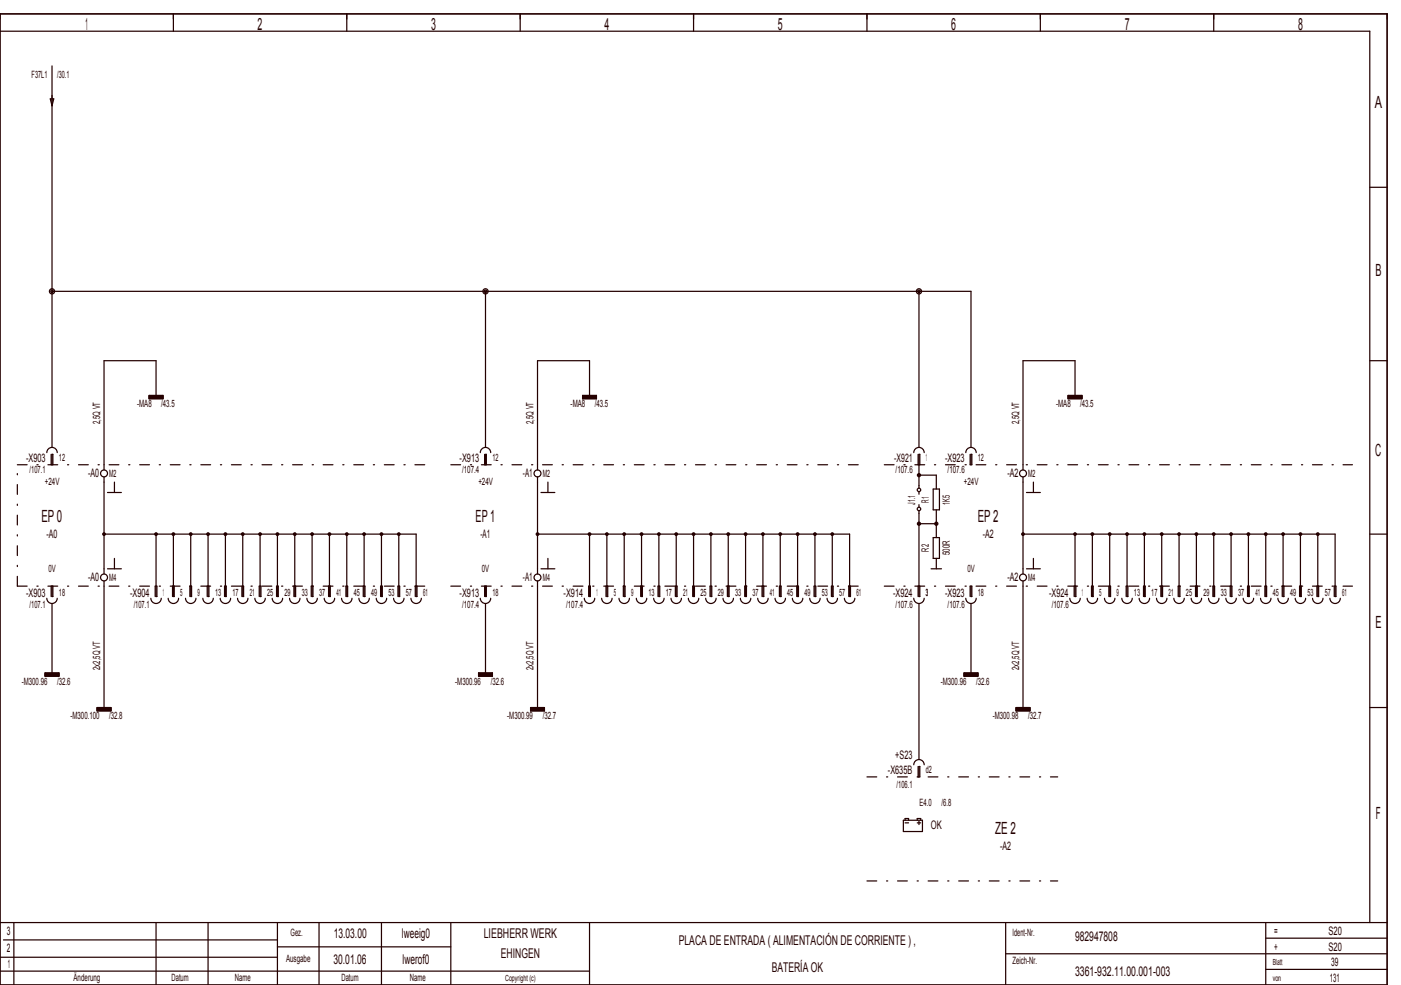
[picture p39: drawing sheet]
<svg xmlns="http://www.w3.org/2000/svg" width="404mm" height="284mm" viewBox="0 0 404 284" stroke-linecap="round" stroke-linejoin="round" font-family="sans-serif">
<defs><g id="words">
<g font-size="4.8" fill="#240000">
<text x="24.6" y="8.6">1</text>
<text x="74.3" y="8.6">2</text>
<text x="124.3" y="8.6">3</text>
<text x="174.3" y="8.6">4</text>
<text x="224.3" y="8.6">5</text>
<text x="274.3" y="8.6">6</text>
<text x="324.3" y="8.6">7</text>
<text x="374.3" y="8.6">8</text>
<text x="396.5" y="31.1">A</text>
<text x="396.7" y="79.6">B</text>
<text x="396.6" y="131.6">C</text>
<text x="11.9" y="150.6">EP 0</text>
<text x="137.2" y="150.6">EP 1</text>
<text x="281.9" y="150.6">EP 2</text>
<text x="396.7" y="181.1">E</text>
<text x="396.8" y="236.1">F</text>
<text x="286.9" y="240.6">ZE 2</text>
</g>
<g font-size="3.9" fill="#240000">
<text x="96.2" y="270.3">13.03.00</text>
<text x="115.9" y="270.3">lweeig0</text>
<text x="139.5" y="270.3">LIEBHERR WERK</text>
<text x="195.7" y="272.3">PLACA DE ENTRADA ( ALIMENTACIÓN DE CORRIENTE ) ,</text>
<text x="310" y="271.3">982947808</text>
<text x="96.2" y="277.8">30.01.06</text>
<text x="116.1" y="277.8">lwerof0</text>
<text x="144.4" y="276.3">EHINGEN</text>
<text x="222.5" y="280.3">BATERÍA OK</text>
<text x="310" y="281.3">3361­932.11.00.001­003</text>
</g>
<g font-size="3.4" fill="#240000">
<text x="7.5" y="133.1">­X903</text>
<text x="25.4" y="137.6">­A0</text>
<text x="132.5" y="133.1">­X913</text>
<text x="150.8" y="137.6">­A1</text>
<text x="257.9" y="133.1">­X921</text>
<text x="272.5" y="133.1">­X923</text>
<text x="290.5" y="137.6">­A2</text>
<text x="13.4" y="155.1">­A0</text>
<text x="138.5" y="155.1">­A1</text>
<text x="283.4" y="155.1">­A2</text>
<text x="25.4" y="167.6">­A0</text>
<text x="150.8" y="167.6">­A1</text>
<text x="290.5" y="167.6">­A2</text>
<text x="7.5" y="172.1">­X903</text>
<text x="37.5" y="172.1">­X904</text>
<text x="132.5" y="172.1">­X913</text>
<text x="162.5" y="172.1">­X914</text>
<text x="257.5" y="172.1">­X924</text>
<text x="272.5" y="172.1">­X923</text>
<text x="302.5" y="172.1">­X924</text>
<text x="258.2" y="218.7">+S23</text>
<text x="256" y="223.1">­X635B</text>
<text x="268.4" y="239.1">OK</text>
<text x="288.4" y="245.1">­A2</text>
<text x="2" y="269.6">3</text>
<text x="367.5" y="269.6">=</text>
<text x="383.1" y="269.6">S20</text>
<text x="2" y="274.6">2</text>
<text x="367.5" y="274.1">+</text>
<text x="383.1" y="274.1">S20</text>
<text x="2.2" y="279.1">1</text>
<text x="383.9" y="278.6">39</text>
<text x="383.5" y="283.1">131</text>
</g>
<g font-size="2.9" fill="#240000">
<text x="9.1" y="22.4">F37L1</text>
<text x="16.5" y="22.4">/30.1</text>
<text x="39.6" y="117.4">­MA8</text>
<text x="46.5" y="117.4">/43.5</text>
<text x="164.6" y="117.4">­MA8</text>
<text x="171.5" y="117.4">/43.5</text>
<text x="304.6" y="117.4">­MA8</text>
<text x="311.5" y="117.4">/43.5</text>
<text x="28.9" y="122.2" transform="rotate(-90 28.9 122.2)">2,5Q VT</text>
<text x="153.9" y="122.2" transform="rotate(-90 153.9 122.2)">2,5Q VT</text>
<text x="293.9" y="122.2" transform="rotate(-90 293.9 122.2)">2,5Q VT</text>
<text x="8.6" y="136.4">/107.1</text>
<text x="17" y="132.9">12</text>
<text x="31.5" y="137.4">M2</text>
<text x="133.3" y="136.4">/107.4</text>
<text x="142" y="132.9">12</text>
<text x="156.5" y="137.4">M2</text>
<text x="258.3" y="136.4">/107.6</text>
<text x="267" y="132.9">1</text>
<text x="273.3" y="136.4">/107.6</text>
<text x="282" y="132.9">12</text>
<text x="296.5" y="137.4">M2</text>
<text x="12.9" y="139.9">+24V</text>
<text x="137.9" y="139.9">+24V</text>
<text x="277.9" y="139.9">+24V</text>
<text x="263.9" y="145.5" transform="rotate(-90 263.9 145.5)">J1.1</text>
<text x="267.9" y="144.9" transform="rotate(-90 267.9 144.9)">R1</text>
<text x="273.9" y="145.5" transform="rotate(-90 273.9 145.5)">1K5</text>
<text x="267.9" y="159" transform="rotate(-90 267.9 159)">R2</text>
<text x="273.9" y="160.1" transform="rotate(-90 273.9 160.1)">500R</text>
<text x="14" y="164.9">0V</text>
<text x="31.5" y="167.4">M4</text>
<text x="139" y="164.9">0V</text>
<text x="156.5" y="167.4">M4</text>
<text x="279" y="164.9">0V</text>
<text x="296.5" y="167.4">M4</text>
<text x="17" y="171.9">18</text>
<text x="47" y="171.9">1</text>
<text x="52" y="171.9">5</text>
<text x="57" y="171.9">9</text>
<text x="62" y="171.9">13</text>
<text x="67" y="171.9">17</text>
<text x="72" y="171.9">21</text>
<text x="77" y="171.9">25</text>
<text x="82" y="171.9">29</text>
<text x="87" y="171.9">33</text>
<text x="92" y="171.9">37</text>
<text x="97" y="171.9">41</text>
<text x="102" y="171.9">45</text>
<text x="107" y="171.9">49</text>
<text x="112" y="171.9">53</text>
<text x="117" y="171.9">57</text>
<text x="122" y="171.9">61</text>
<text x="142" y="171.9">18</text>
<text x="172" y="171.9">1</text>
<text x="177" y="171.9">5</text>
<text x="182" y="171.9">9</text>
<text x="187" y="171.9">13</text>
<text x="192" y="171.9">17</text>
<text x="197" y="171.9">21</text>
<text x="202" y="171.9">25</text>
<text x="207" y="171.9">29</text>
<text x="212" y="171.9">33</text>
<text x="217" y="171.9">37</text>
<text x="222" y="171.9">41</text>
<text x="227" y="171.9">45</text>
<text x="232" y="171.9">49</text>
<text x="237" y="171.9">53</text>
<text x="242" y="171.9">57</text>
<text x="247" y="171.9">61</text>
<text x="267" y="171.9">3</text>
<text x="282" y="171.9">18</text>
<text x="312" y="171.9">1</text>
<text x="317" y="171.9">5</text>
<text x="322" y="171.9">9</text>
<text x="327" y="171.9">13</text>
<text x="332" y="171.9">17</text>
<text x="337" y="171.9">21</text>
<text x="342" y="171.9">25</text>
<text x="347" y="171.9">29</text>
<text x="352" y="171.9">33</text>
<text x="357" y="171.9">37</text>
<text x="362" y="171.9">41</text>
<text x="367" y="171.9">45</text>
<text x="372" y="171.9">49</text>
<text x="377" y="171.9">53</text>
<text x="382" y="171.9">57</text>
<text x="387" y="171.9">61</text>
<text x="8.6" y="175.4">/107.1</text>
<text x="38.6" y="175.4">/107.1</text>
<text x="133.3" y="175.4">/107.4</text>
<text x="163.3" y="175.4">/107.4</text>
<text x="258.3" y="175.4">/107.6</text>
<text x="273.3" y="175.4">/107.6</text>
<text x="303.3" y="175.4">/107.6</text>
<text x="6.3" y="197.4">­M300.96</text>
<text x="16.5" y="197.4">/32.6</text>
<text x="28.9" y="193.1" transform="rotate(-90 28.9 193.1)">2x2,5Q VT</text>
<text x="131.3" y="197.4">­M300.96</text>
<text x="141.5" y="197.4">/32.6</text>
<text x="153.9" y="193.1" transform="rotate(-90 153.9 193.1)">2x2,5Q VT</text>
<text x="271.3" y="197.4">­M300.96</text>
<text x="281.5" y="197.4">/32.6</text>
<text x="293.9" y="193.1" transform="rotate(-90 293.9 193.1)">2x2,5Q VT</text>
<text x="20.3" y="207.4">­M300.100</text>
<text x="31.5" y="207.4">/32.8</text>
<text x="146.3" y="207.4">­M300.99</text>
<text x="156.5" y="207.4">/32.7</text>
<text x="286.3" y="207.4">­M300.98</text>
<text x="296.5" y="207.4">/32.7</text>
<text x="258.6" y="227.3">/106.1</text>
<text x="267" y="222.9">d2</text>
<text x="265.2" y="232.4">E4.0</text>
<text x="271.5" y="232.4">/6.8</text>
<text x="83.8" y="269.9">Gez.</text>
<text x="292" y="269.9">Ident­Nr.</text>
<text x="82.5" y="277.4">Ausgabe</text>
<text x="292" y="277.9">Zeich­Nr.</text>
<text x="21.2" y="282.9">Änderung</text>
<text x="49.5" y="282.9">Datum</text>
<text x="67.7" y="282.9">Name</text>
<text x="98.5" y="282.9">Datum</text>
<text x="118.2" y="282.9">Name</text>
</g>
<g font-size="2.4" fill="#240000">
<text x="367" y="278.3">Blatt</text>
<text x="145.7" y="282.8">Copyright (c)</text>
<text x="367" y="282.8">von</text>
</g>
</g></defs>
<g fill="none" stroke="#240000" stroke-width=".35">
<path d="M0 4h400v280h-400zM0 9h395v257M15 19v110M50 4v5M100 4v5M150 4v5M200 4v5M250 4v5M300 4v5M350 4v5M14.5 28.5h1l-.5 2zM395 54h5"/>
<path d="M15 84h265v45M140 84v45M265 84v45M43 114h4v1h-4zM43 114.9h4M43 114.8h4M43 114.7h4M43 114.6h4M43 114.5h4M43 114.4h4M43 114.3h4M43 114.2h4"/>
<path d="M43 114.1h4M45 114v-10h-15v31.5M168 114h4v1h-4zM168 114.9h4M168 114.8h4M168 114.7h4M168 114.6h4M168 114.5h4M168 114.4h4M168 114.3h4M168 114.2h4M168 114.1h4"/>
<path d="M170 114v-10h-15v31.5M308 114h4v1h-4zM308 114.9h4M308 114.8h4M308 114.7h4M308 114.6h4M308 114.5h4M308 114.4h4M308 114.3h4M308 114.2h4M308 114.1h4M310 114v-10h-15v31.5"/>
<path d="M395 104h5M13.5 130.5a1.5 1.5 0 0 1 1.5-1.5 1.5 1.5 0 0 1 1.5 1.5M14.7 131v3h.5v-3h-.2v3M30 137.5v28M33 139v3M138.5 130.5a1.5 1.5 0 0 1 1.5-1.5 1.5 1.5 0 0 1 1.5 1.5M139.7 131v3h.6v-3h-.3v3M155 137.5v28M158 139v3M263.5 130.5a1.5 1.5 0 0 1 1.5-1.5 1.5 1.5 0 0 1 1.5 1.5M264.7 131v3h.6v-3h-.3v9.8M265 137h5v4"/>
<path d="M278.5 130.5a1.5 1.5 0 0 1 1.5-1.5 1.5 1.5 0 0 1 1.5 1.5M279.8 131v3h.4v-3h-.2v3M295 137.5v28M298 139v3M30 154h90v18h.2v-3h-.5v3M31 142h4M45 154v18h.2v-3h-.4v3M50 154v18h.2v-3h-.5v3M55 154v18h.3v-3h-.5v3M60 154v18h.2v-3h-.4v3M65 154v18h.2v-3h-.5v3M70 154v18h.3v-3h-.6v3"/>
<path d="M75 154v18h.3v-3h-.5v3M80 154v18h.2v-3h-.4v3M85 154v18h.2v-3h-.5v3M90 154v18h.3v-3h-.6v3M95 154v18h.2v-3h-.4v3M100 154v18h.2v-3h-.5v3M105 154v18h.3v-3h-.6v3M110 154v18h.3v-3h-.5v3M115 154v18h.2v-3h-.4v3M155 154h90v18h.3v-3h-.6v3M156 142h4M170 154v18h.2v-3h-.5v3"/>
<path d="M175 154v18h.3v-3h-.6v3M180 154v18h.3v-3h-.5v3M185 154v18h.2v-3h-.4v3M190 154v18h.2v-3h-.4v3M195 154v18h.3v-3h-.6v3M200 154v18h.3v-3h-.5v3M205 154v18h.2v-3h-.5v3M210 154v18h.3v-3h-.6v3M215 154v18h.2v-3h-.4v3M220 154v18h.2v-3h-.4v3M225 154v18h.2v-3h-.5v3M230 154v18h.3v-3h-.6v3"/>
<path d="M235 154v18h.3v-3h-.5v3M240 154v18h.2v-3h-.4v3M265 147.3v24.7h.3v-3h-.6v3M265 141.8v.7M265 145.5v.8M265 151h5M269.1 141h1.8v6h-1.8zM269.1 155h1.8v6h-1.8zM270 147v8M295 154h90v18h.2v-3h-.5v3M296 142h4M310 154v18h.2v-3h-.5v3"/>
<path d="M315 154v18h.2v-3h-.5v3M320 154v18h.3v-3h-.5v3M325 154v18h.3v-3h-.5v3M330 154v18h.2v-3h-.4v3M335 154v18h.3v-3h-.6v3M340 154v18h.3v-3h-.5v3M345 154v18h.2v-3h-.5v3M350 154v18h.2v-3h-.5v3M355 154v18h.2v-3h-.4v3M360 154v18h.2v-3h-.4v3M365 154v18h.2v-3h-.4v3M370 154v18h.3v-3h-.6v3"/>
<path d="M375 154v18h.3v-3h-.6v3M380 154v18h.3v-3h-.6v3M395 154h5M13.5 172.5a1.5 1.5 0 0 0 1.5 1.5 1.5 1.5 0 0 0 1.5-1.5M15 169v3h.2v-3h-.5v3M15 174v20M30 167.5v36.5M31 164h4M33 161v3M43.5 172.5a1.5 1.5 0 0 0 1.5 1.5 1.5 1.5 0 0 0 1.5-1.5M48.5 172.5a1.5 1.5 0 0 0 1.5 1.5 1.5 1.5 0 0 0 1.5-1.5M53.5 172.5a1.5 1.5 0 0 0 1.5 1.5 1.5 1.5 0 0 0 1.5-1.5"/>
<path d="M58.5 172.5a1.5 1.5 0 0 0 1.5 1.5 1.5 1.5 0 0 0 1.5-1.5M63.5 172.5a1.5 1.5 0 0 0 1.5 1.5 1.5 1.5 0 0 0 1.5-1.5M68.5 172.5a1.5 1.5 0 0 0 1.5 1.5 1.5 1.5 0 0 0 1.5-1.5M73.5 172.5a1.5 1.5 0 0 0 1.5 1.5 1.5 1.5 0 0 0 1.5-1.5M78.5 172.5a1.5 1.5 0 0 0 1.5 1.5 1.5 1.5 0 0 0 1.5-1.5M83.5 172.5a1.5 1.5 0 0 0 1.5 1.5 1.5 1.5 0 0 0 1.5-1.5M88.5 172.5a1.5 1.5 0 0 0 1.5 1.5 1.5 1.5 0 0 0 1.5-1.5M93.5 172.5a1.5 1.5 0 0 0 1.5 1.5 1.5 1.5 0 0 0 1.5-1.5M98.5 172.5a1.5 1.5 0 0 0 1.5 1.5 1.5 1.5 0 0 0 1.5-1.5M103.5 172.5a1.5 1.5 0 0 0 1.5 1.5 1.5 1.5 0 0 0 1.5-1.5M108.5 172.5a1.5 1.5 0 0 0 1.5 1.5 1.5 1.5 0 0 0 1.5-1.5M113.5 172.5a1.5 1.5 0 0 0 1.5 1.5 1.5 1.5 0 0 0 1.5-1.5"/>
<path d="M118.5 172.5a1.5 1.5 0 0 0 1.5 1.5 1.5 1.5 0 0 0 1.5-1.5M138.5 172.5a1.5 1.5 0 0 0 1.5 1.5 1.5 1.5 0 0 0 1.5-1.5M140 169v3h.3v-3h-.6v3M140 174v20M155 167.5v36.5M156 164h4M158 161v3M168.5 172.5a1.5 1.5 0 0 0 1.5 1.5 1.5 1.5 0 0 0 1.5-1.5M173.5 172.5a1.5 1.5 0 0 0 1.5 1.5 1.5 1.5 0 0 0 1.5-1.5M178.5 172.5a1.5 1.5 0 0 0 1.5 1.5 1.5 1.5 0 0 0 1.5-1.5M183.5 172.5a1.5 1.5 0 0 0 1.5 1.5 1.5 1.5 0 0 0 1.5-1.5M188.5 172.5a1.5 1.5 0 0 0 1.5 1.5 1.5 1.5 0 0 0 1.5-1.5"/>
<path d="M193.5 172.5a1.5 1.5 0 0 0 1.5 1.5 1.5 1.5 0 0 0 1.5-1.5M198.5 172.5a1.5 1.5 0 0 0 1.5 1.5 1.5 1.5 0 0 0 1.5-1.5M203.5 172.5a1.5 1.5 0 0 0 1.5 1.5 1.5 1.5 0 0 0 1.5-1.5M208.5 172.5a1.5 1.5 0 0 0 1.5 1.5 1.5 1.5 0 0 0 1.5-1.5M213.5 172.5a1.5 1.5 0 0 0 1.5 1.5 1.5 1.5 0 0 0 1.5-1.5M218.5 172.5a1.5 1.5 0 0 0 1.5 1.5 1.5 1.5 0 0 0 1.5-1.5M223.5 172.5a1.5 1.5 0 0 0 1.5 1.5 1.5 1.5 0 0 0 1.5-1.5M228.5 172.5a1.5 1.5 0 0 0 1.5 1.5 1.5 1.5 0 0 0 1.5-1.5M233.5 172.5a1.5 1.5 0 0 0 1.5 1.5 1.5 1.5 0 0 0 1.5-1.5M238.5 172.5a1.5 1.5 0 0 0 1.5 1.5 1.5 1.5 0 0 0 1.5-1.5M243.5 172.5a1.5 1.5 0 0 0 1.5 1.5 1.5 1.5 0 0 0 1.5-1.5M263.5 172.5a1.5 1.5 0 0 0 1.5 1.5 1.5 1.5 0 0 0 1.5-1.5"/>
<path d="M265 174v45M268.5 164h3M270 161v3M278.5 172.5a1.5 1.5 0 0 0 1.5 1.5 1.5 1.5 0 0 0 1.5-1.5M280 169v3h.2v-3h-.4v3M280 174v20M295 167.5v36.5M296 164h4M298 161v3M308.5 172.5a1.5 1.5 0 0 0 1.5 1.5 1.5 1.5 0 0 0 1.5-1.5M313.5 172.5a1.5 1.5 0 0 0 1.5 1.5 1.5 1.5 0 0 0 1.5-1.5M318.5 172.5a1.5 1.5 0 0 0 1.5 1.5 1.5 1.5 0 0 0 1.5-1.5"/>
<path d="M323.5 172.5a1.5 1.5 0 0 0 1.5 1.5 1.5 1.5 0 0 0 1.5-1.5M328.5 172.5a1.5 1.5 0 0 0 1.5 1.5 1.5 1.5 0 0 0 1.5-1.5M333.5 172.5a1.5 1.5 0 0 0 1.5 1.5 1.5 1.5 0 0 0 1.5-1.5M338.5 172.5a1.5 1.5 0 0 0 1.5 1.5 1.5 1.5 0 0 0 1.5-1.5M343.5 172.5a1.5 1.5 0 0 0 1.5 1.5 1.5 1.5 0 0 0 1.5-1.5M348.5 172.5a1.5 1.5 0 0 0 1.5 1.5 1.5 1.5 0 0 0 1.5-1.5M353.5 172.5a1.5 1.5 0 0 0 1.5 1.5 1.5 1.5 0 0 0 1.5-1.5M358.5 172.5a1.5 1.5 0 0 0 1.5 1.5 1.5 1.5 0 0 0 1.5-1.5M363.5 172.5a1.5 1.5 0 0 0 1.5 1.5 1.5 1.5 0 0 0 1.5-1.5M368.5 172.5a1.5 1.5 0 0 0 1.5 1.5 1.5 1.5 0 0 0 1.5-1.5M373.5 172.5a1.5 1.5 0 0 0 1.5 1.5 1.5 1.5 0 0 0 1.5-1.5M378.5 172.5a1.5 1.5 0 0 0 1.5 1.5 1.5 1.5 0 0 0 1.5-1.5"/>
<path d="M383.5 172.5a1.5 1.5 0 0 0 1.5 1.5 1.5 1.5 0 0 0 1.5-1.5M13 194h4v1h-4zM13 194.9h4M13 194.8h4M13 194.7h4M13 194.6h4M13 194.5h4M13 194.4h4M13 194.3h4M13 194.2h4M13 194.1h4M138 194h4v1h-4z"/>
<path d="M138 194.9h4M138 194.8h4M138 194.7h4M138 194.6h4M138 194.5h4M138 194.4h4M138 194.3h4M138 194.2h4M138 194.1h4M278 194h4v1h-4zM278 194.9h4M278 194.8h4"/>
<path d="M278 194.7h4M278 194.6h4M278 194.5h4M278 194.4h4M278 194.3h4M278 194.2h4M278 194.1h4M28 204h4v1h-4zM28 204.9h4M28 204.8h4M28 204.7h4M28 204.6h4"/>
<path d="M28 204.5h4M28 204.4h4M28 204.3h4M28 204.2h4M28 204.1h4M153 204h4v1h-4zM153 204.9h4M153 204.8h4M153 204.7h4M153 204.6h4M153 204.5h4M153 204.4h4"/>
<path d="M153 204.3h4M153 204.2h4M153 204.1h4M293 204h4v1h-4zM293 204.9h4M293 204.8h4M293 204.7h4M293 204.6h4M293 204.5h4M293 204.4h4M293 204.3h4M293 204.2h4"/>
<path d="M293 204.1h4M395 204h5M260.5 236.5h5.5v3.3h-5.5zM261 236.5v-.5h1v.5M261 237.3h1M263.5 220.5a1.5 1.5 0 0 1 1.5-1.5 1.5 1.5 0 0 1 1.5 1.5M264.5 236.5v-.5h1v.5M264.5 237.3h1M264.7 221v3h.6v-3h-.3v3M265 236.8v1M0 276h80M0 266h400"/>
<path d="M1 271h79M4 266v18M45 266v18M60 266v18M80 266v18M80 273h50M92 266v18M110 266v18M130 266v18M170 266v18M290 266v18M290 275h110"/>
<path d="M365 266v18M365 279.5h35M365 270.5h35M0 280h170"/>
<circle cx="15" cy="84" r=".75"/>
<circle cx="15" cy="84" r=".38"/>
<circle cx="140" cy="84" r=".75"/>
<circle cx="140" cy="84" r=".38"/>
<circle cx="265" cy="84" r=".38"/>
<circle cx="265" cy="84" r=".75"/>
<circle cx="30" cy="136.5" r="1"/>
<circle cx="155" cy="136.5" r="1"/>
<circle cx="265" cy="137" r=".45"/>
<circle cx="265" cy="137" r=".22"/>
<circle cx="295" cy="136.5" r="1"/>
<circle cx="30" cy="154" r=".38"/>
<circle cx="30" cy="154" r=".19"/>
<circle cx="45" cy="154" r=".38"/>
<circle cx="45" cy="154" r=".19"/>
<circle cx="50" cy="154" r=".38"/>
<circle cx="50" cy="154" r=".19"/>
<circle cx="55" cy="154" r=".38"/>
<circle cx="55" cy="154" r=".19"/>
<circle cx="60" cy="154" r=".38"/>
<circle cx="60" cy="154" r=".19"/>
<circle cx="65" cy="154" r=".38"/>
<circle cx="65" cy="154" r=".19"/>
<circle cx="70" cy="154" r=".38"/>
<circle cx="70" cy="154" r=".19"/>
<circle cx="75" cy="154" r=".38"/>
<circle cx="75" cy="154" r=".19"/>
<circle cx="80" cy="154" r=".38"/>
<circle cx="80" cy="154" r=".19"/>
<circle cx="85" cy="154" r=".38"/>
<circle cx="85" cy="154" r=".19"/>
<circle cx="90" cy="154" r=".38"/>
<circle cx="90" cy="154" r=".19"/>
<circle cx="95" cy="154" r=".38"/>
<circle cx="95" cy="154" r=".19"/>
<circle cx="100" cy="154" r=".38"/>
<circle cx="100" cy="154" r=".19"/>
<circle cx="105" cy="154" r=".38"/>
<circle cx="105" cy="154" r=".19"/>
<circle cx="110" cy="154" r=".38"/>
<circle cx="110" cy="154" r=".19"/>
<circle cx="115" cy="154" r=".38"/>
<circle cx="115" cy="154" r=".19"/>
<circle cx="155" cy="154" r=".38"/>
<circle cx="155" cy="154" r=".19"/>
<circle cx="170" cy="154" r=".38"/>
<circle cx="170" cy="154" r=".19"/>
<circle cx="175" cy="154" r=".38"/>
<circle cx="175" cy="154" r=".19"/>
<circle cx="180" cy="154" r=".38"/>
<circle cx="180" cy="154" r=".19"/>
<circle cx="185" cy="154" r=".38"/>
<circle cx="185" cy="154" r=".19"/>
<circle cx="190" cy="154" r=".38"/>
<circle cx="190" cy="154" r=".19"/>
<circle cx="195" cy="154" r=".38"/>
<circle cx="195" cy="154" r=".19"/>
<circle cx="200" cy="154" r=".38"/>
<circle cx="200" cy="154" r=".19"/>
<circle cx="205" cy="154" r=".38"/>
<circle cx="205" cy="154" r=".19"/>
<circle cx="210" cy="154" r=".38"/>
<circle cx="210" cy="154" r=".19"/>
<circle cx="215" cy="154" r=".38"/>
<circle cx="215" cy="154" r=".19"/>
<circle cx="220" cy="154" r=".38"/>
<circle cx="220" cy="154" r=".19"/>
<circle cx="225" cy="154" r=".38"/>
<circle cx="225" cy="154" r=".19"/>
<circle cx="230" cy="154" r=".38"/>
<circle cx="230" cy="154" r=".19"/>
<circle cx="235" cy="154" r=".38"/>
<circle cx="235" cy="154" r=".19"/>
<circle cx="240" cy="154" r=".38"/>
<circle cx="240" cy="154" r=".19"/>
<circle cx="265" cy="141.3" r=".5"/>
<circle cx="265" cy="146.8" r=".5"/>
<circle cx="265" cy="151" r=".45"/>
<circle cx="265" cy="151" r=".23"/>
<circle cx="270" cy="151" r=".45"/>
<circle cx="270" cy="151" r=".23"/>
<circle cx="295" cy="154" r=".38"/>
<circle cx="295" cy="154" r=".19"/>
<circle cx="310" cy="154" r=".38"/>
<circle cx="310" cy="154" r=".19"/>
<circle cx="315" cy="154" r=".38"/>
<circle cx="315" cy="154" r=".19"/>
<circle cx="320" cy="154" r=".38"/>
<circle cx="320" cy="154" r=".19"/>
<circle cx="325" cy="154" r=".38"/>
<circle cx="325" cy="154" r=".19"/>
<circle cx="330" cy="154" r=".38"/>
<circle cx="330" cy="154" r=".19"/>
<circle cx="335" cy="154" r=".38"/>
<circle cx="335" cy="154" r=".19"/>
<circle cx="340" cy="154" r=".38"/>
<circle cx="340" cy="154" r=".19"/>
<circle cx="345" cy="154" r=".38"/>
<circle cx="345" cy="154" r=".19"/>
<circle cx="350" cy="154" r=".38"/>
<circle cx="350" cy="154" r=".19"/>
<circle cx="355" cy="154" r=".38"/>
<circle cx="355" cy="154" r=".19"/>
<circle cx="360" cy="154" r=".38"/>
<circle cx="360" cy="154" r=".19"/>
<circle cx="365" cy="154" r=".38"/>
<circle cx="365" cy="154" r=".19"/>
<circle cx="370" cy="154" r=".38"/>
<circle cx="370" cy="154" r=".19"/>
<circle cx="375" cy="154" r=".38"/>
<circle cx="375" cy="154" r=".19"/>
<circle cx="380" cy="154" r=".38"/>
<circle cx="380" cy="154" r=".19"/>
<circle cx="30" cy="166.5" r="1"/>
<circle cx="155" cy="166.5" r="1"/>
<circle cx="295" cy="166.5" r="1"/>
</g>
<path d="M5 134h120M130 134h120M255 134h135M5 169v-35M5 169h120M130 169h120M255 169h135M250 224h55M250 254h55" fill="none" stroke="#240000" stroke-width=".35" stroke-dasharray="2.8 2.8 .4 2.8"/>
<use href="#words"/>
</svg>
